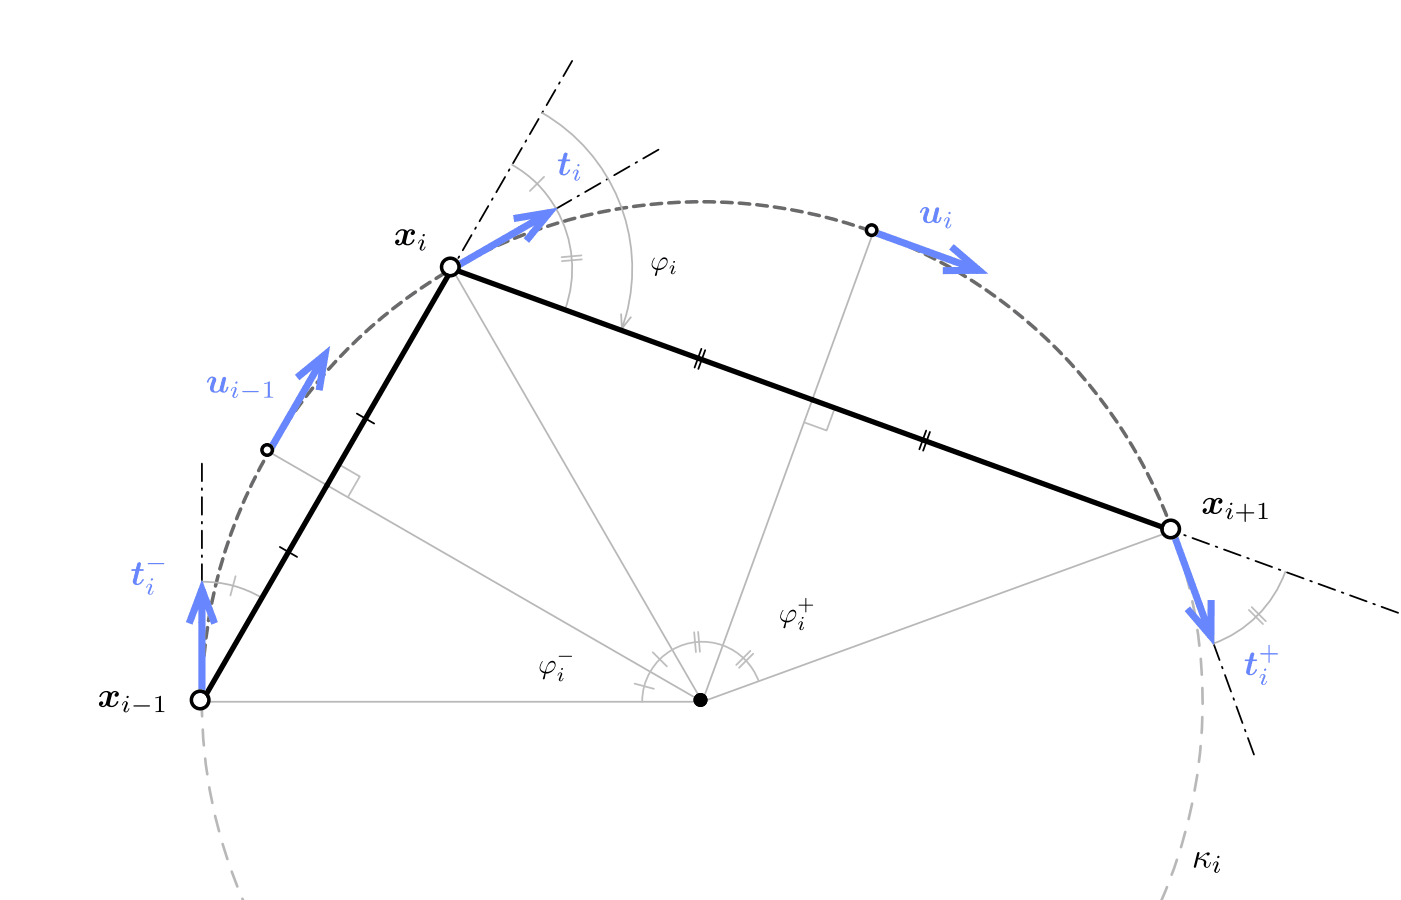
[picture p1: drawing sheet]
<svg xmlns="http://www.w3.org/2000/svg" width="140mm" height="90mm" viewBox="0 0 140 90" stroke-linecap="round" stroke-linejoin="round" font-family="sans-serif">
<path d="M51.2 16.5a12 12 0 0 1 5.3 14.5M54.2 11.3a18 18 0 0 1 7.9 21.6M45.2 26.9l25 43.3M62.1 31.4v1.5l1-1.2M87.3 23.2l-17.1 47M20.2 58.2a11.5 11.5 0 0 1 6 1.6M26.9 45.2l43.3 25M117.2 53.1l-47 17.1M128.4 57.2a12 12 0 0 1-7.1 7.2M20.2 70.2h50" fill="none" stroke="#b8b8b8" stroke-width=".18"/>
<g fill="none" stroke="#bebebe" stroke-width=".18">
<path d="M54.4 17.7l-1.4 1.4M58.1 25.5l-2 .2M58.1 25.9l-1.9 .2M23.5 57.6l-.5 2M33.9 46.4l2.1 1.2-1.2 2.1M83.4 40.8l-.8 2.3-2.3-.9M63.4 68.4l1.9 .5M65.2 65.2l1.4 1.4M69.4 63.2l.1 2M69.8 63.2l.1 2M75 65.1l-1.4 1.4M75.3 65.4l-1.4 1.4"/>
<path d="M75.8 68.1a6 6 0 0 0-6.7-3.8 6 6 0 0 0-4.9 5.9M124.8 61l1.4 1.4M125.1 60.7l1.4 1.4"/>
</g>
<path d="M70.1 34.9l-.7 1.9M70.5 35l-.7 1.9M28 54.7l1.7 1M35.7 41.4l1.7 1M92.6 43.1l-.7 1.8M92.9 43.2l-.7 1.9" fill="none" stroke="#000" stroke-width=".18"/>
<path d="M20.2 70a49.9 49.9 0 0 0 4.1 20M116.1 90a50 50 0 0 0 1.1-36.8" fill="none" stroke="#b8b8b8" stroke-width=".26" stroke-dasharray="1.6 1.3"/>
<path d="M117.2 53.2a50 50 0 0 0-55.6-32.3 50 50 0 0 0-41.4 49.1" fill="none" stroke="#6a6a6a" stroke-width=".35" stroke-dasharray="1.1 .7"/>
<path d="M57.2 6.1l-12 20.8M55.6 20.9l10.4-6M20.2 58.2v-12M121.3 64.4l4.1 11.2M139.7 61.3l-22.5-8.2" fill="none" stroke="#000" stroke-width=".18" stroke-dasharray="1.8 .7 .2 .7"/>
<path d="M117.2 53.1l-72-26.2-25 43.3" fill="none" stroke="#000" stroke-width=".53"/>
<path d="M30.8 38.4l-3.9 6.8M52 23l-6.8 3.9M87.3 23.2l7.3 2.7M117.2 53.1l2.6 7.3M20.2 62.3v7.9" fill="none" stroke="#6887ff" stroke-width=".71"/>
<path d="M29.7 37.8l2.8-2.3-.6 3.5M32.5 35.5l-1.7 2.9M51.3 21.9l3.6-.6-2.3 2.8M54.9 21.3l-2.9 1.7M94.6 25.9l3.2 1.1M95.1 24.7l2.7 2.3-3.6 .1M20.2 59v3.3M18.9 62.3l1.3-3.3 1.2 3.3M119.8 60.4l1.2 3.2M121 60v3.6l-2.4-2.7" fill="none" stroke="#6887ff" stroke-width=".71" stroke-linecap="butt"/>
<circle cx="26.7" cy="45" r=".7" fill="#fff"/>
<path d="M26 45a.7 .7 0 0 1 1.4 0 .7 .7 0 0 1-1.4 0zM26.4 45a.35 .35 0 0 0 .6 0 .35 .35 0 0 0-.6 0z" fill="#000"/>
<circle cx="87.1" cy="23" r=".7" fill="#fff"/>
<g fill="#000">
<path d="M69.3 70a.7 .7 0 0 1 1.4 0 .7 .7 0 0 1-1.4 0z"/>
<path d="M86.4 23a.7 .7 0 0 1 1.4 0 .7 .7 0 0 1-1.4 0zM86.8 23a.35 .35 0 0 0 .6 0 .35 .35 0 0 0-.6 0z"/>
<circle cx="70" cy="70" r=".7"/>
</g>
<circle cx="20" cy="70" r=".7" fill="#fff"/>
<path d="M18.9 70a1.1 1.1 0 0 1 2.2 0 1.1 1.1 0 0 1-2.2 0zM19.3 70a.7 .7 0 0 0 1.4 0 .7 .7 0 0 0-1.4 0z" fill="#000"/>
<circle cx="117" cy="52.9" r=".7" fill="#fff"/>
<path d="M115.9 52.9a1.05 1.05 0 0 1 2.1 0 1.05 1.05 0 0 1-2.1 0zM116.3 52.9a.7 .7 0 0 0 1.4 0 .7 .7 0 0 0-1.4 0z" fill="#000"/>
<circle cx="45" cy="26.7" r=".7" fill="#fff"/>
<g fill="#000">
<path d="M39.7 23.1a.66 .66 0 0 1 1 0 .37 .37 0 0 1 .5-.2 .37 .37 0 0 1 .1 .6h-.2l-.1-.2 .2-.2a.26 .26 0 0 0-.4 .1l-.2 1v.2h.2a.82 .82 0 0 0 .5-.5h.1a.65 .65 0 0 1-.5 .6 .65 .65 0 0 1-.6-.2 .37 .37 0 0 1-.6 .2 .37 .37 0 0 1-.1-.5h.3v.1l-.2 .3a.26 .26 0 0 0 .4-.1l.3-1.1-.1-.1-.1-.1a.82 .82 0 0 0-.6 .5h-.1zM120.4 50a.66 .66 0 0 1 1 0 .37 .37 0 0 1 .5-.2 .37 .37 0 0 1 .1 .5h-.2l-.1-.1 .2-.2a.26 .26 0 0 0-.4 .1l-.2 1v.1l.2 .1a.82 .82 0 0 0 .5-.5h.1a.65 .65 0 0 1-.5 .6 .65 .65 0 0 1-.7-.2 .37 .37 0 0 1-.5 .2 .37 .37 0 0 1-.1-.5h.3v.1l-.2 .2a.26 .26 0 0 0 .4-.1l.3-1-.1-.1-.1-.1a.82 .82 0 0 0-.6 .5l-.1-.1zM124.4 50.4h.1v.8l.8 .1h-.8l-.1 .9v-.9h-.9l.9-.1zM125.8 50.4l.5-.1v1.4l.1 .1h.3v.1h-.9v-.1h.3v-.1v-1.3l-.3 .1zM10.1 69.3a.66 .66 0 0 1 1 0 .37 .37 0 0 1 .5-.2 .37 .37 0 0 1 .1 .5h-.2l-.1-.1 .2-.2a.26 .26 0 0 0-.4 .1l-.2 1v.1l.2 .1a.82 .82 0 0 0 .5-.5h.1a.65 .65 0 0 1-.4 .6 .65 .65 0 0 1-.7-.2 .37 .37 0 0 1-.6 .2 .37 .37 0 0 1-.1-.5h.3v.1l-.2 .2a.26 .26 0 0 0 .4-.1l.3-1-.1-.1-.1-.1a.82 .82 0 0 0-.6 .5l-.1-.1zM13.4 70.5l1.6 .1-1.6 .1zM15.5 69.7l.6-.1v1.4v.1h.3v.1h-.9v-.1h.4v-.1v-1.2h-.4zM55.9 65.6h1.3l-1.3 .1zM80.5 59.8h.1v.7h.7l-.7 .1-.1 .6v-.6l-.7-.1h.7zM119.7 85.2l.2 .1-.2 .5 .5-.3a.5 .5 0 0 1 .7-.1l-.2 .2-.1-.1v-.1l-.7 .5a.55 .55 0 0 1 .6 .4v.2l.1 .2 .1-.1 .2-.4h.1a.47 .47 0 0 1-.6 .5l-.1-.1-.1-.5-.5-.2-.2 .8-.2 .1z"/>
<path d="M42.3 23.4l-.1 .2h.2v-.2zM41.9 24l-.1 .4 .2-.4h.1l.1 .1-.3 .7 .1 .2a.36 .36 0 0 0 .5-.3l-.3 .3a.93 .93 0 0 1 .2-.8l-.1-.2-.2-.1z"/>
<path d="M43.9 26.7a1.1 1.1 0 0 1 2.2 0 1.1 1.1 0 0 1-2.2 0zM44.3 26.7a.7 .7 0 0 0 1.4 0 .7 .7 0 0 0-1.4 0z"/>
<path d="M65.4 25.8a.68 .68 0 0 0-.3 .6 .68 .68 0 0 0 .5 .6l-.2 .5 .1 .1 .1-.1 .1-.5a.84 .84 0 0 0 .9-1.2l-.2-.1a1.22 1.22 0 0 0-.7 1.1l-.3-.1a.64 .64 0 0 1 0-.9zM66.1 26l.3-.1 .2 .2a.74 .74 0 0 1-.8 .7l.1-.6z"/>
<path d="M67.3 26.1v.2l.1-.1v-.1zM67 26.6l-.1 .3 .2-.3h.1v.1l-.2 .5 .1 .2a.29 .29 0 0 0 .4-.3l-.3 .2 .2-.6-.2-.2z"/>
<path d="M123 50.3l-.1 .2h.2v-.2zM122.6 50.9l-.1 .3 .2-.3h.1l.1 .1-.3 .7 .1 .2a.36 .36 0 0 0 .5-.3l-.1-.1-.2 .4a.93 .93 0 0 1 .2-.8l-.1-.2-.2-.1z"/>
<path d="M12.7 69.6v.2h.1v-.2zM12.3 70.2l-.1 .3 .2-.3h.1l.1 .1-.3 .7 .1 .2a.36 .36 0 0 0 .5-.3v-.1l-.3 .4a.93 .93 0 0 1 .2-.8l-.1-.2-.2-.1z"/>
<path d="M54.2 66.1a.68 .68 0 0 0-.3 .7 .68 .68 0 0 0 .5 .5l-.2 .6h.1h.1l.1-.5a.84 .84 0 0 0 .9-1.3h-.2a1.22 1.22 0 0 0-.7 1.1l-.3-.1a.64 .64 0 0 1 0-1zM54.9 66.3l.3-.1 .2 .2a.74 .74 0 0 1-.8 .8l.1-.6z"/>
<path d="M56.1 66.8v.2h.1v-.2zM55.8 67.3l-.1 .3 .2-.2 .1-.1v.1l-.2 .5 .1 .2a.29 .29 0 0 0 .4-.3l-.3 .3 .2-.7-.2-.2z"/>
<path d="M78.3 61a.68 .68 0 0 0-.3 .7 .68 .68 0 0 0 .5 .5l-.2 .5 .1 .1h.1l.1-.6a.84 .84 0 0 0 .8-1.2h-.2a1.22 1.22 0 0 0-.7 1.1l-.3-.1a.64 .64 0 0 1 .1-1zM79 61.2l.2-.1 .3 .2a.74 .74 0 0 1-.9 .8l.2-.7z"/>
<path d="M80.1 61.7v.1h.2v-.1zM79.9 62.2l-.1 .3 .1-.3h.1l.1 .1-.2 .5v.2a.29 .29 0 0 0 .5-.3l-.4 .2 .2-.6-.2-.2z"/>
<path d="M121.7 85.6v.2h.1v-.2zM121.3 86.2l-.1 .4 .2-.4 .2 .1-.3 .8 .1 .1 .2 .1a.42 .42 0 0 0 .3-.4l-.2 .3h-.2l.3-.8-.1-.2-.2-.1z"/>
</g>
<g fill="#6887ff">
<path d="M13.7 56.3l.1-.1 .2 .1 .1 .1-.1 .5 .4 .1-.1 .1h-.4l-.3 1.1 .1 .2 .2-.1 .3-.4h.1a.57 .57 0 0 1-.4 .6 .57 .57 0 0 1-.6-.3l.2-1.1-.4-.1 .1-.1h.4z"/>
<path d="M14.8 56.3l1.6 .1h-1.5z"/>
<path d="M125 65.4l.1-.1h.2v.1l-.1 .5 .4 .1v.1h-.4l-.3 1.1v.2h.2l.4-.5h.1a.57 .57 0 0 1-.4 .6 .57 .57 0 0 1-.7-.3l.3-1.1-.4-.1 .4-.1z"/>
<path d="M126.8 64.5h.1v.8l.8 .1h-.8l-.1 .9v-.9h-.9l.9-.1z"/>
<path d="M56.3 15.4l.1-.1h.3v.1l-.1 .6h.4l-.1 .1h-.4l-.2 1.1v.2h.2l.3-.4 .2-.1a.57 .57 0 0 1-.5 .6 .57 .57 0 0 1-.6-.3l.2-1.1h-.4l.1-.1h.4z"/>
<path d="M20.9 37.8l.3-.1a.33 .33 0 0 1 .3 .1 .33 .33 0 0 1 .1 .4l-.1 .2a.47 .47 0 0 0 .1 .7 .61 .61 0 0 0 .5-.7 .69 .69 0 0 1 .3-.7l.2 .1-.3 1.3h.2l.2-.4h.1a.46 .46 0 0 1-.2 .5 .46 .46 0 0 1-.6-.1 .57 .57 0 0 1-.8 .1 .57 .57 0 0 1-.1-.8l.1-.6-.2 .1-.2 .4-.1-.1z"/>
<path d="M24.2 39.1l1.7 .1h-1.6z"/>
<path d="M26.4 38.3l.5-.1 .1 1.4v.1h.3v.1h-.9v-.1h.3l.1-.1v-1.3l-.4 .1z"/>
<path d="M92.2 20.8l.3-.1a.33 .33 0 0 1 .3 .1 .33 .33 0 0 1 0 .4l-.1 .2a.47 .47 0 0 0 .1 .8 .61 .61 0 0 0 .5-.7 .69 .69 0 0 1 .4-.8l.2 .2-.3 1.3h.1l.2-.5h.2a.46 .46 0 0 1-.3 .6 .46 .46 0 0 1-.6-.2 .57 .57 0 0 1-.7 .1 .57 .57 0 0 1-.2-.8l.2-.6-.3 .2-.1 .3-.2-.1z"/>
<path d="M15.1 57.9v.1h.1l.1-.1zM14.8 58.5l-.2 .3 .3-.3 .1-.1v.1l-.2 .7v.2a.36 .36 0 0 0 .6-.3h-.1l-.3 .3a.93 .93 0 0 1 .2-.8l-.1-.2h-.1z"/>
<path d="M126.4 66.9l-.1 .1h.2v-.1zM126 67.5l-.1 .3 .2-.3h.1l.1 .1-.3 .6 .1 .2a.36 .36 0 0 0 .5-.3h-.1l-.2 .3a.93 .93 0 0 1 .1-.8v-.1l-.2-.1z"/>
<path d="M57.7 16.4v.2h.2v-.2zM57.4 17l-.1 .4 .2-.3 .1-.1v.1l-.2 .7 .1 .2a.36 .36 0 0 0 .5-.3h-.1l-.3 .3a.93 .93 0 0 1 .2-.8v-.2h-.2z"/>
<path d="M23.5 38.2v.1h.2v-.1zM23.2 38.8l-.1 .3 .2-.3h.1h.1l-.3 .7 .1 .2a.36 .36 0 0 0 .5-.3h-.1l-.2 .3a.93 .93 0 0 1 .1-.8v-.1l-.2-.1z"/>
<path d="M94.8 21.2v.2h.2v-.2zM94.5 21.8l-.2 .3 .3-.3h.1v.1l-.2 .7v.2a.36 .36 0 0 0 .6-.3l-.1-.1-.3 .4a.93 .93 0 0 1 .2-.8l-.1-.2-.1-.1z"/>
</g>
</svg>
